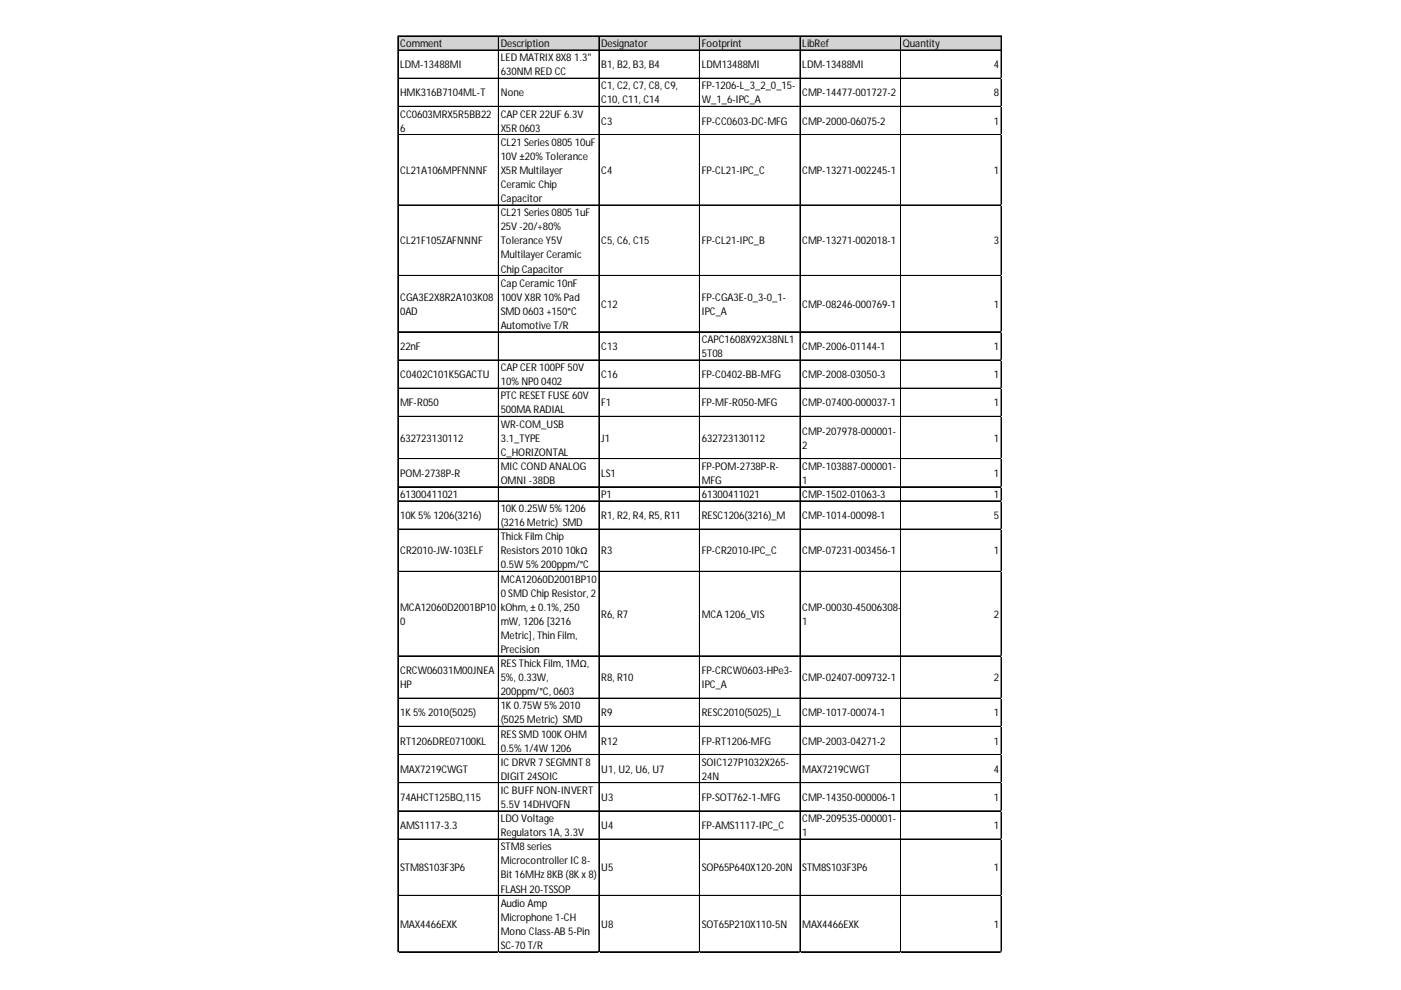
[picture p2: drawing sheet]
<svg xmlns="http://www.w3.org/2000/svg" width="297mm" height="210mm" viewBox="0 0 297 210" stroke-linecap="round" stroke-linejoin="round" font-family="sans-serif">
<defs><g id="words">
<g font-size="2.2">
<text x="84.8" y="10">Comment</text>
<text x="106.2" y="10">Description</text>
<text x="127.5" y="10">Designator</text>
<text x="148.8" y="10">Footprint</text>
<text x="170.1" y="10">LibRef</text>
<text x="191.4" y="10">Quantity</text>
<text x="84.8" y="14.5">LDM-13488MI</text>
<text x="106.2" y="13">LED MATRIX8X8 1.3&quot;</text>
<text x="106.2" y="16">630NM RED CC</text>
<text x="127.5" y="14.5">B1, B2, B3, B4</text>
<text x="148.8" y="14.5">LDM13488MI</text>
<text x="170.1" y="14.5">LDM-13488MI</text>
<text x="210.7" y="14.5">4</text>
<text x="84.8" y="20.4">HMK316B7104ML-T</text>
<text x="106.2" y="20.4">None</text>
<text x="127.5" y="18.9">C1, C2, C7, C8, C9,</text>
<text x="127.5" y="21.9">C10, C11, C14</text>
<text x="148.8" y="18.9">FP-1206-L_3_2_0_15-</text>
<text x="148.8" y="21.9">W_1_6-IPC_A</text>
<text x="170.1" y="20.4">CMP-14477-001727-2</text>
<text x="210.7" y="20.4">8</text>
<text x="84.8" y="24.9">CC0603MRX5R5BB22</text>
<text x="84.8" y="27.9">6</text>
<text x="106.2" y="24.9">CAPCER 22UF 6.3V</text>
<text x="106.2" y="27.9">X5R0603</text>
<text x="127.5" y="26.4">C3</text>
<text x="148.8" y="26.4">FP-CC0603-DC-MFG</text>
<text x="170.1" y="26.4">CMP-2000-06075-2</text>
<text x="210.7" y="26.4">1</text>
<text x="106.2" y="30.9">CL21 Series 0805 10uF</text>
<text x="106.2" y="33.9">10V ±20% Tolerance</text>
<text x="84.8" y="36.9">CL21A106MPFNNNF</text>
<text x="106.2" y="36.9">X5RMultilayer</text>
<text x="106.2" y="39.9">CeramicChip</text>
<text x="127.5" y="36.9">C4</text>
<text x="148.8" y="36.9">FP-CL21-IPC_C</text>
<text x="170.1" y="36.9">CMP-13271-002245-1</text>
<text x="210.7" y="36.9">1</text>
<text x="106.2" y="42.8">Capacitor</text>
<text x="106.2" y="45.8">CL21 Series 0805 1uF</text>
<text x="84.8" y="51.8">CL21F105ZAFNNNF</text>
<text x="106.2" y="48.8">25V -20/+80%</text>
<text x="106.2" y="51.8">Tolerance Y5V</text>
<text x="127.5" y="51.8">C5, C6, C15</text>
<text x="148.8" y="51.8">FP-CL21-IPC_B</text>
<text x="170.1" y="51.8">CMP-13271-002018-1</text>
<text x="210.7" y="51.8">3</text>
<text x="106.2" y="54.8">Multilayer Ceramic</text>
<text x="106.2" y="57.8">Chip Capacitor</text>
<text x="84.8" y="63.8">CGA3E2X8R2A103K08</text>
<text x="106.2" y="60.8">Cap Ceramic10nF</text>
<text x="106.2" y="63.8">100V X8R 10% Pad</text>
<text x="127.5" y="65.3">C12</text>
<text x="148.8" y="63.8">FP-CGA3E-0_3-0_1-</text>
<text x="170.1" y="65.3">CMP-08246-000769-1</text>
<text x="210.7" y="65.3">1</text>
<text x="84.8" y="66.7">0AD</text>
<text x="106.2" y="66.7">SMD 0603 +150°C</text>
<text x="106.2" y="69.7">Automotive T/R</text>
<text x="148.8" y="66.7">IPC_A</text>
<text x="84.8" y="74.2">22nF</text>
<text x="127.5" y="74.2">C13</text>
<text x="148.8" y="72.7">CAPC1608X92X38NL1</text>
<text x="148.8" y="75.7">5T08</text>
<text x="170.1" y="74.2">CMP-2006-01144-1</text>
<text x="210.7" y="74.2">1</text>
<text x="84.8" y="80.2">C0402C101K5GACTU</text>
<text x="106.2" y="78.7">CAPCER 100PF 50V</text>
<text x="106.2" y="81.7">10% NP0 0402</text>
<text x="127.5" y="80.2">C16</text>
<text x="148.8" y="80.2">FP-C0402-BB-MFG</text>
<text x="170.1" y="80.2">CMP-2008-03050-3</text>
<text x="210.7" y="80.2">1</text>
<text x="84.8" y="86.2">MF-R050</text>
<text x="106.2" y="84.7">PTCRESET FUSE 60V</text>
<text x="106.2" y="87.7">500MA RADIAL</text>
<text x="127.5" y="86.2">F1</text>
<text x="148.8" y="86.2">FP-MF-R050-MFG</text>
<text x="170.1" y="86.2">CMP-07400-000037-1</text>
<text x="210.7" y="86.2">1</text>
<text x="84.8" y="93.6">632723130112</text>
<text x="106.2" y="90.6">WR-COM_USB</text>
<text x="106.2" y="93.6">3.1_TYPE</text>
<text x="127.5" y="93.6">J1</text>
<text x="148.8" y="93.6">632723130112</text>
<text x="170.1" y="92.1">CMP-207978-000001-</text>
<text x="170.1" y="95.1">2</text>
<text x="210.7" y="93.6">1</text>
<text x="84.8" y="101.1">POM-2738P-R</text>
<text x="106.2" y="96.6">C_HORIZONTAL</text>
<text x="106.2" y="99.6">MICCOND ANALOG</text>
<text x="127.5" y="101.1">LS1</text>
<text x="148.8" y="99.6">FP-POM-2738P-R-</text>
<text x="170.1" y="99.6">CMP-103887-000001-</text>
<text x="210.7" y="101.1">1</text>
<text x="84.8" y="105.6">61300411021</text>
<text x="106.2" y="102.6">OMNI -38DB</text>
<text x="127.5" y="105.6">P1</text>
<text x="148.8" y="102.6">MFG</text>
<text x="148.8" y="105.6">61300411021</text>
<text x="170.1" y="102.6">1</text>
<text x="170.1" y="105.6">CMP-1502-01063-3</text>
<text x="210.7" y="105.6">1</text>
<text x="84.8" y="110.1">10K5% 1206(3216)</text>
<text x="106.2" y="108.6">10K0.25W 5% 1206</text>
<text x="106.2" y="111.6">(3216 Metric) SMD</text>
<text x="127.5" y="110.1">R1, R2, R4, R5, R11</text>
<text x="148.8" y="110.1">RESC1206(3216)_M</text>
<text x="170.1" y="110.1">CMP-1014-00098-1</text>
<text x="210.7" y="110.1">5</text>
<text x="84.8" y="117.5">CR2010-JW-103ELF</text>
<text x="106.2" y="114.5">ThickFilm Chip</text>
<text x="106.2" y="117.5">Resistors 2010 10kΩ</text>
<text x="127.5" y="117.5">R3</text>
<text x="148.8" y="117.5">FP-CR2010-IPC_C</text>
<text x="170.1" y="117.5">CMP-07231-003456-1</text>
<text x="210.7" y="117.5">1</text>
<text x="106.2" y="120.5">0.5W 5% 200ppm/°C</text>
<text x="106.2" y="123.5">MCA12060D2001BP10</text>
<text x="84.8" y="129.5">MCA12060D2001BP10</text>
<text x="106.2" y="126.5">0 SMD Chip Resistor, 2</text>
<text x="106.2" y="129.5">kOhm, ± 0.1%, 250</text>
<text x="127.5" y="131">R6, R7</text>
<text x="148.8" y="131">MCA 1206_VIS</text>
<text x="170.1" y="129.5">CMP-00030-45006308-</text>
<text x="210.7" y="131">2</text>
<text x="84.8" y="132.5">0</text>
<text x="106.2" y="132.5">mW, 1206 [3216</text>
<text x="106.2" y="135.5">Metric], Thin Film,</text>
<text x="170.1" y="132.5">1</text>
<text x="84.8" y="142.9">CRCW06031M00JNEA</text>
<text x="106.2" y="138.4">Precision</text>
<text x="106.2" y="141.4">RESThickFilm, 1MΩ,</text>
<text x="148.8" y="142.9">FP-CRCW0603-HPe3-</text>
<text x="84.8" y="145.9">HP</text>
<text x="106.2" y="144.4">5%, 0.33W,</text>
<text x="106.2" y="147.4">200ppm/°C, 0603</text>
<text x="127.5" y="144.4">R8, R10</text>
<text x="148.8" y="145.9">IPC_A</text>
<text x="170.1" y="144.4">CMP-02407-009732-1</text>
<text x="210.7" y="144.4">2</text>
<text x="84.8" y="151.9">1K5% 2010(5025)</text>
<text x="106.2" y="150.4">1K0.75W 5% 2010</text>
<text x="106.2" y="153.4">(5025 Metric) SMD</text>
<text x="127.5" y="151.9">R9</text>
<text x="148.8" y="151.9">RESC2010(5025)_L</text>
<text x="170.1" y="151.9">CMP-1017-00074-1</text>
<text x="210.7" y="151.9">1</text>
<text x="84.8" y="157.9">RT1206DRE07100KL</text>
<text x="106.2" y="156.4">RESSMD 100KOHM</text>
<text x="106.2" y="159.4">0.5% 1/4W 1206</text>
<text x="127.5" y="157.9">R12</text>
<text x="148.8" y="157.9">FP-RT1206-MFG</text>
<text x="170.1" y="157.9">CMP-2003-04271-2</text>
<text x="210.7" y="157.9">1</text>
<text x="84.8" y="163.8">MAX7219CWGT</text>
<text x="106.2" y="162.3">ICDRVR 7 SEGMNT 8</text>
<text x="106.2" y="165.3">DIGIT 24SOIC</text>
<text x="127.5" y="163.8">U1, U2, U6, U7</text>
<text x="148.8" y="162.3">SOIC127P1032X265-</text>
<text x="148.8" y="165.3">24N</text>
<text x="170.1" y="163.8">MAX7219CWGT</text>
<text x="210.7" y="163.8">4</text>
<text x="84.8" y="169.8">74AHCT125BQ,115</text>
<text x="106.2" y="168.3">ICBUFF NON-INVERT</text>
<text x="106.2" y="171.3">5.5V 14DHVQFN</text>
<text x="127.5" y="169.8">U3</text>
<text x="148.8" y="169.8">FP-SOT762-1-MFG</text>
<text x="170.1" y="169.8">CMP-14350-000006-1</text>
<text x="210.7" y="169.8">1</text>
<text x="84.8" y="175.8">AMS1117-3.3</text>
<text x="106.2" y="174.3">LDO Voltage</text>
<text x="106.2" y="177.3">Regulators 1A, 3.3V</text>
<text x="127.5" y="175.8">U4</text>
<text x="148.8" y="175.8">FP-AMS1117-IPC_C</text>
<text x="170.1" y="174.3">CMP-209535-000001-</text>
<text x="170.1" y="177.3">1</text>
<text x="210.7" y="175.8">1</text>
<text x="84.8" y="184.8">STM8S103F3P6</text>
<text x="106.2" y="180.3">STM8 series</text>
<text x="106.2" y="183.3">Microcontroller IC8-</text>
<text x="127.5" y="184.8">U5</text>
<text x="148.8" y="184.8">SOP65P640X120-20N</text>
<text x="170.1" y="184.8">STM8S103F3P6</text>
<text x="210.7" y="184.8">1</text>
<text x="106.2" y="186.2">Bit 16MHz 8KB (8Kx8)</text>
<text x="106.2" y="189.2">FLASH 20-TSSOP</text>
<text x="84.8" y="196.7">MAX4466EXK</text>
<text x="106.2" y="192.2">Audio Amp</text>
<text x="106.2" y="195.2">Microphone 1-CH</text>
<text x="127.5" y="196.7">U8</text>
<text x="148.8" y="196.7">SOT65P210X110-5N</text>
<text x="170.1" y="196.7">MAX4466EXK</text>
<text x="210.7" y="196.7">1</text>
<text x="106.2" y="198.2">Mono Class-AB 5-Pin</text>
<text x="106.2" y="201.2">SC-70 T/R</text>
</g>
</g></defs>
<path d="M84.4 7.7h128v3h-128z" fill="#d3d3d3"/>
<g fill="none" stroke="#000" stroke-width=".21">
<path d="M84.3 7.6v194.3M84.4 7.6v194.3M84.5 7.6h127.9M84.5 7.7h127.9M84.5 10.6h127.9M84.5 10.7h127.9M84.5 16.6h127.9M105.7 7.7v194.2M127 7.7v194.2M148.3 7.7v194.2M148.4 7.7v194.2M169.6 7.7v194.2"/>
<path d="M169.7 7.7v194.2M190.9 7.7v194.2M191 7.7v194.2M212.2 7.7v194.2M212.3 7.7v194.2M84.5 22.5h127.9M84.5 22.6h127.9M84.5 28.5h127.9M84.5 28.6h127.9M84.5 43.5h127.9M84.5 58.4h127.9M84.5 58.5h127.9"/>
<path d="M84.5 70.3h127.9M84.5 70.4h127.9M84.5 76.3h127.9M84.5 76.4h127.9M84.5 82.3h127.9M84.5 82.4h127.9M84.5 88.3h127.9M84.5 97.2h127.9M84.5 97.3h127.9M84.5 103.2h127.9M84.5 103.3h127.9M84.5 106.2h127.9"/>
<path d="M84.5 106.3h127.9M84.5 112.2h127.9M84.5 121.1h127.9M84.5 121.2h127.9M84.5 139.1h127.9M84.5 148h127.9M84.5 148.1h127.9M84.5 154h127.9M84.5 154.1h127.9M84.5 160h127.9M84.5 165.9h127.9M84.5 166h127.9"/>
<path d="M84.5 171.9h127.9M84.5 172h127.9M84.5 177.9h127.9M84.5 178h127.9M84.5 189.8h127.9M84.5 189.9h127.9M84.5 201.8h127.9M84.5 201.9h127.9"/>
</g>
<path d="M84.3 201.9v.1" fill="none" stroke="#d4d4d4" stroke-width=".21"/>
<path d="M84.3 201.9l.2 .1z" fill="#d4d4d4"/>
<path d="M105.7 201.9v.1" fill="none" stroke="#d4d4d4" stroke-width=".21"/>
<path d="M105.7 201.9l.1 .1z" fill="#d4d4d4"/>
<path d="M127 201.9v.1" fill="none" stroke="#d4d4d4" stroke-width=".21"/>
<path d="M127 201.9l.1 .1z" fill="#d4d4d4"/>
<path d="M148.3 201.9v.1" fill="none" stroke="#d4d4d4" stroke-width=".21"/>
<path d="M148.3 201.9l.1 .1z" fill="#d4d4d4"/>
<path d="M169.6 201.9v.1" fill="none" stroke="#d4d4d4" stroke-width=".21"/>
<path d="M169.6 201.9l.1 .1z" fill="#d4d4d4"/>
<path d="M190.9 201.9v.1" fill="none" stroke="#d4d4d4" stroke-width=".21"/>
<path d="M190.9 201.9l.2 .1z" fill="#d4d4d4"/>
<path d="M212.2 201.9v.1" fill="none" stroke="#d4d4d4" stroke-width=".21"/>
<path d="M212.2 201.9l.2 .1z" fill="#d4d4d4"/>
<path d="M212.4 16.6h.1" fill="none" stroke="#d4d4d4" stroke-width=".21"/>
<path d="M212.4 16.6v.1z" fill="#d4d4d4"/>
<path d="M212.4 22.5h.1" fill="none" stroke="#d4d4d4" stroke-width=".21"/>
<path d="M212.4 22.5v.2z" fill="#d4d4d4"/>
<path d="M212.4 28.5h.1" fill="none" stroke="#d4d4d4" stroke-width=".21"/>
<path d="M212.4 28.5v.1z" fill="#d4d4d4"/>
<path d="M212.4 43.5h.1" fill="none" stroke="#d4d4d4" stroke-width=".21"/>
<path d="M212.4 43.5v.1z" fill="#d4d4d4"/>
<path d="M212.4 58.4h.1" fill="none" stroke="#d4d4d4" stroke-width=".21"/>
<path d="M212.4 58.4v.1z" fill="#d4d4d4"/>
<path d="M212.4 70.3h.1" fill="none" stroke="#d4d4d4" stroke-width=".21"/>
<path d="M212.4 70.3v.2z" fill="#d4d4d4"/>
<path d="M212.4 76.3h.1" fill="none" stroke="#d4d4d4" stroke-width=".21"/>
<path d="M212.4 76.3v.1z" fill="#d4d4d4"/>
<path d="M212.4 82.3h.1" fill="none" stroke="#d4d4d4" stroke-width=".21"/>
<path d="M212.4 82.3v.1z" fill="#d4d4d4"/>
<path d="M212.4 88.3h.1" fill="none" stroke="#d4d4d4" stroke-width=".21"/>
<path d="M212.4 88.3v.1z" fill="#d4d4d4"/>
<path d="M212.4 97.2h.1" fill="none" stroke="#d4d4d4" stroke-width=".21"/>
<path d="M212.4 97.2v.2z" fill="#d4d4d4"/>
<path d="M212.4 103.2h.1" fill="none" stroke="#d4d4d4" stroke-width=".21"/>
<path d="M212.4 103.2v.1z" fill="#d4d4d4"/>
<path d="M212.4 106.2h.1" fill="none" stroke="#d4d4d4" stroke-width=".21"/>
<path d="M212.4 106.2v.1z" fill="#d4d4d4"/>
<path d="M212.4 112.2h.1" fill="none" stroke="#d4d4d4" stroke-width=".21"/>
<path d="M212.4 112.2v.1z" fill="#d4d4d4"/>
<path d="M212.4 121.1h.1" fill="none" stroke="#d4d4d4" stroke-width=".21"/>
<path d="M212.4 121.1v.2z" fill="#d4d4d4"/>
<path d="M212.4 139.1h.1" fill="none" stroke="#d4d4d4" stroke-width=".21"/>
<path d="M212.4 139.1v.1z" fill="#d4d4d4"/>
<path d="M212.4 148h.1" fill="none" stroke="#d4d4d4" stroke-width=".21"/>
<path d="M212.4 148v.1z" fill="#d4d4d4"/>
<path d="M212.4 154h.1" fill="none" stroke="#d4d4d4" stroke-width=".21"/>
<path d="M212.4 154v.1z" fill="#d4d4d4"/>
<path d="M212.4 160h.1" fill="none" stroke="#d4d4d4" stroke-width=".21"/>
<path d="M212.4 160v.1z" fill="#d4d4d4"/>
<path d="M212.4 165.9h.1" fill="none" stroke="#d4d4d4" stroke-width=".21"/>
<path d="M212.4 165.9v.2z" fill="#d4d4d4"/>
<path d="M212.4 171.9h.1" fill="none" stroke="#d4d4d4" stroke-width=".21"/>
<path d="M212.4 171.9v.1z" fill="#d4d4d4"/>
<path d="M212.4 177.9h.1" fill="none" stroke="#d4d4d4" stroke-width=".21"/>
<path d="M212.4 177.9v.1z" fill="#d4d4d4"/>
<path d="M212.4 189.8h.1" fill="none" stroke="#d4d4d4" stroke-width=".21"/>
<path d="M212.4 189.8v.2z" fill="#d4d4d4"/>
<path d="M212.4 201.8h.1" fill="none" stroke="#d4d4d4" stroke-width=".21"/>
<path d="M212.4 201.8v.1z" fill="#d4d4d4"/>
<use href="#words"/>
</svg>
